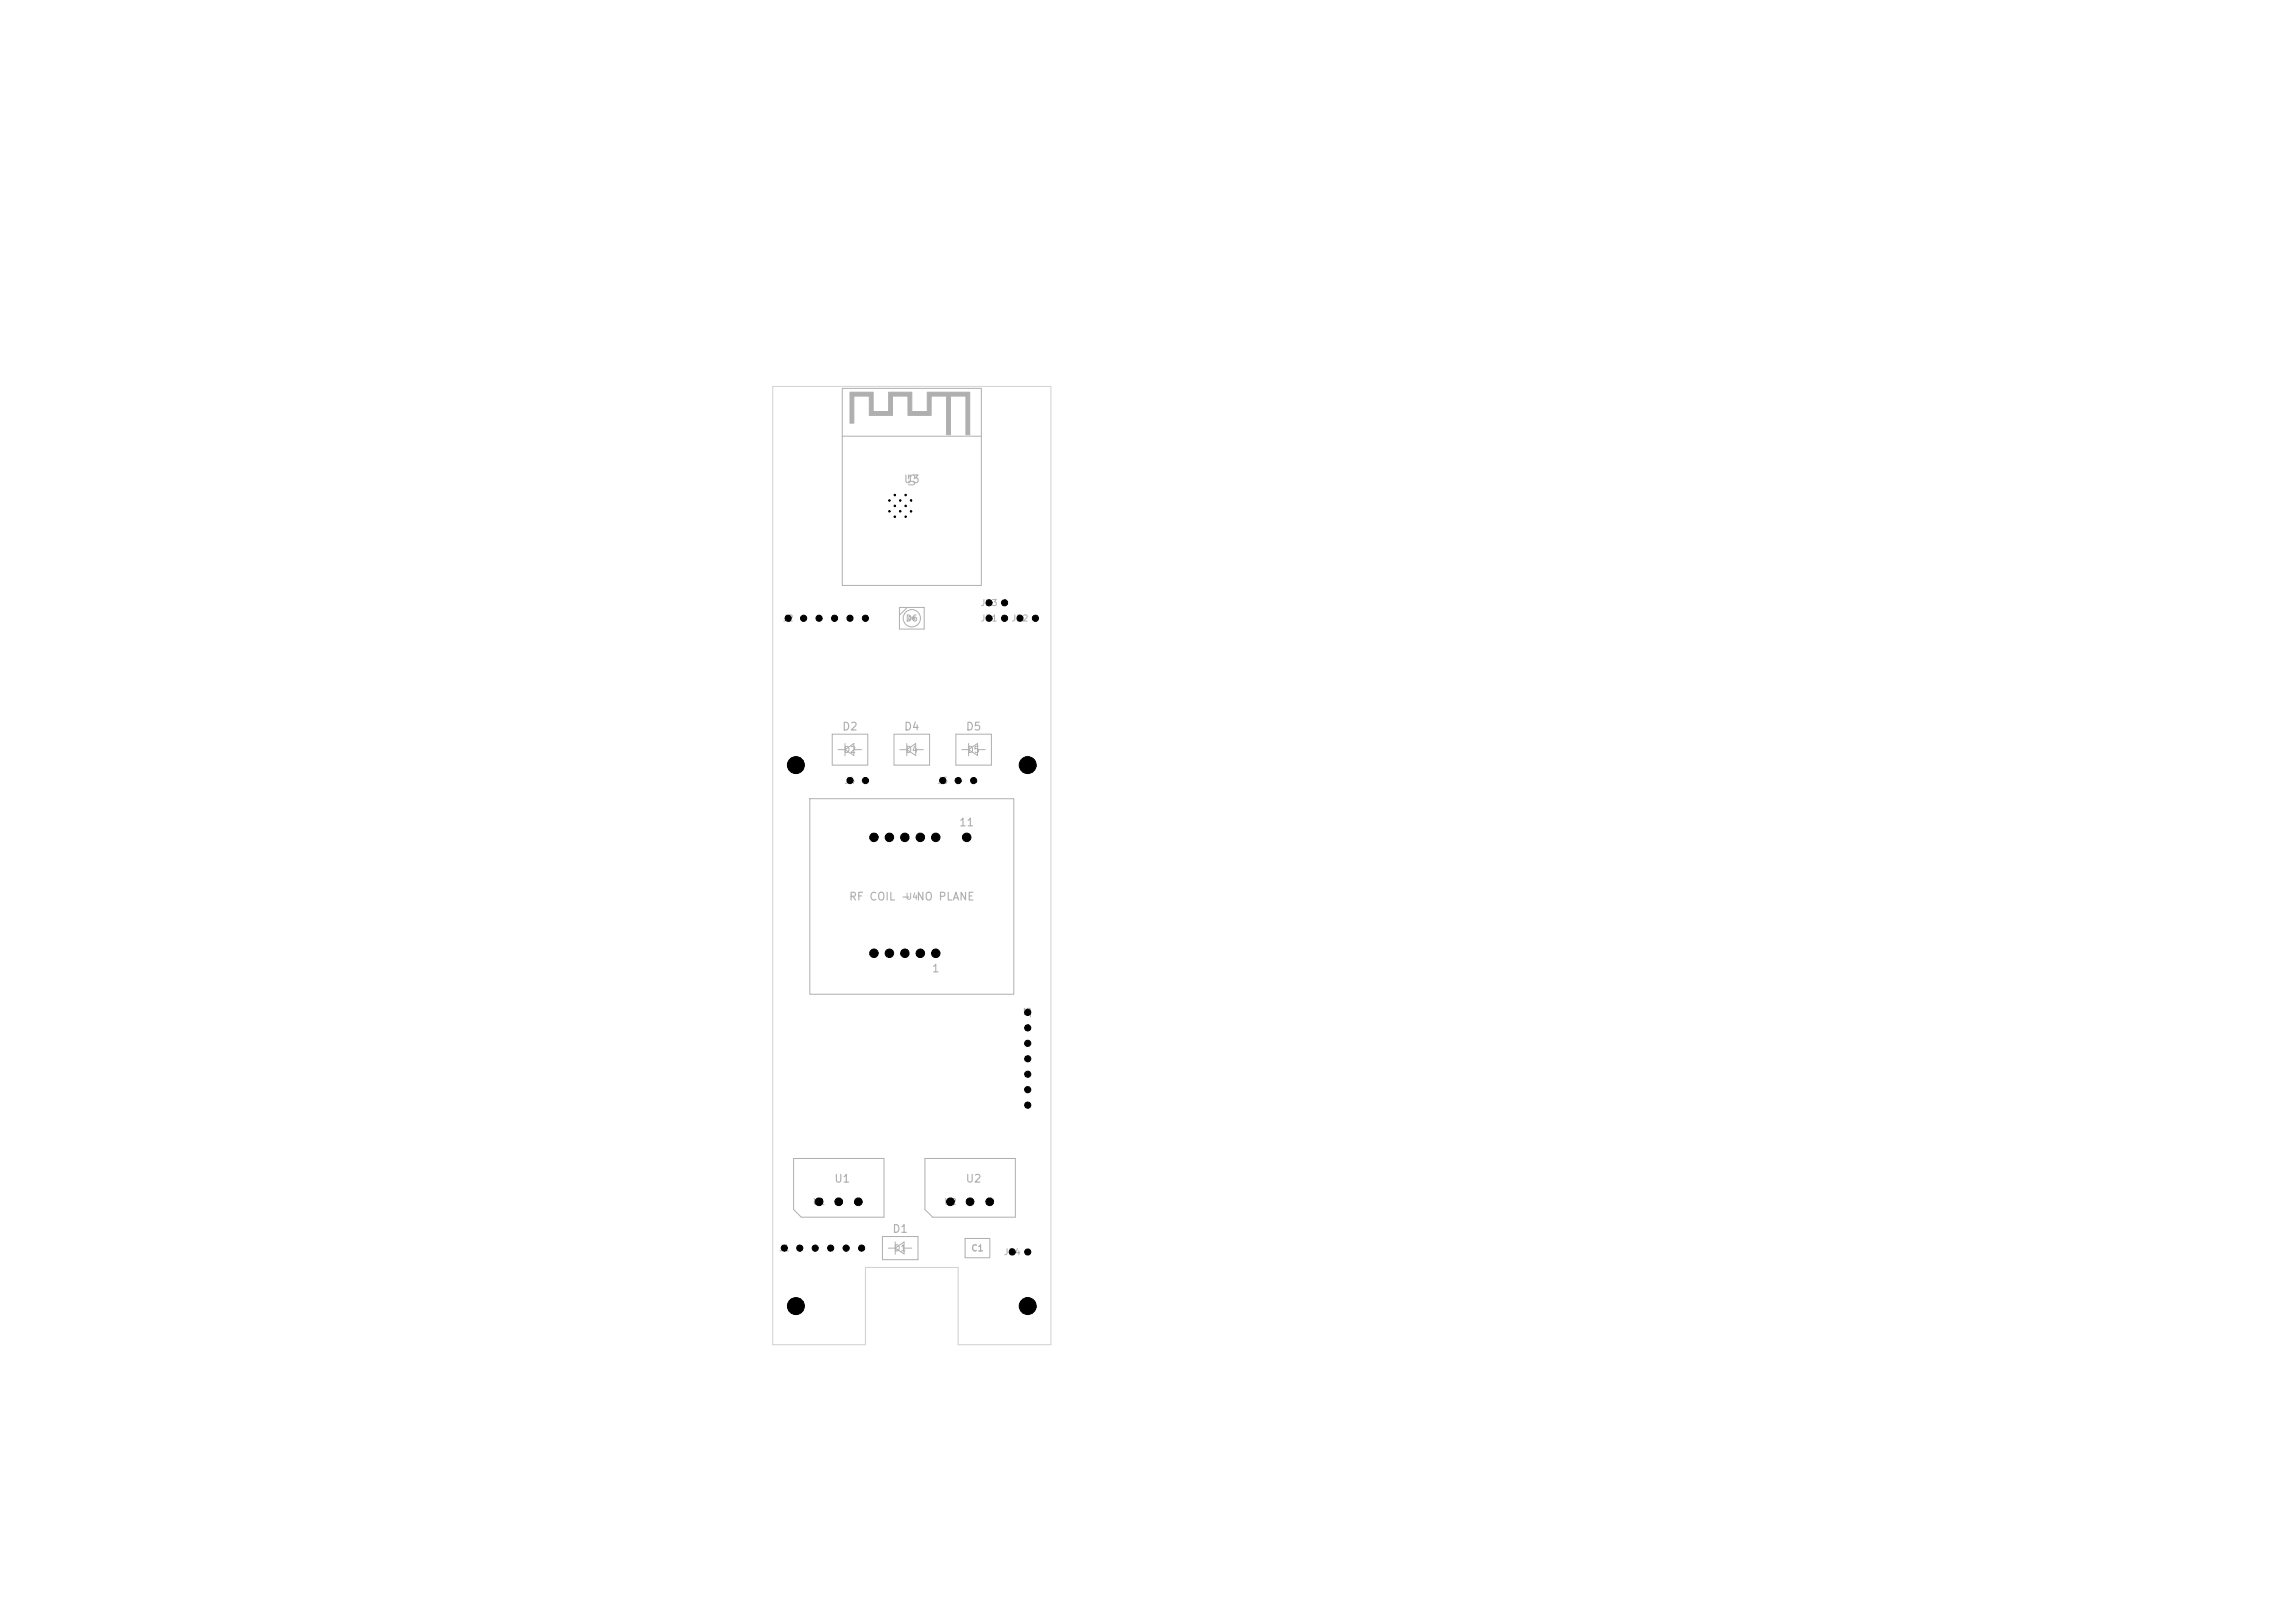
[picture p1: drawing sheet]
<svg xmlns="http://www.w3.org/2000/svg" width="297mm" height="210mm" viewBox="0 0 297 210" stroke-linecap="round" stroke-linejoin="round" font-family="sans-serif">
<defs><g id="words">
<g font-size="1" fill="#afafaf">
<text x="116.9" y="62.8">U3</text>
<text x="108.9" y="94.8">D2</text>
<text x="116.9" y="94.8">D4</text>
<text x="124.9" y="94.8">D5</text>
<text x="124" y="107.2">11</text>
<text x="109.8" y="116.8">RF COIL - NO PLANE</text>
<text x="120.5" y="126.1">1</text>
<text x="107.9" y="153.3">U1</text>
<text x="124.9" y="153.3">U2</text>
<text x="115.4" y="159.8">D1</text>
</g>
<g font-size=".8" fill="#afafaf">
<text x="118.6" y="63" transform="rotate(-90 118.6 63)">U3</text>
<text x="101.2" y="80.6">J2</text>
<text x="117.1" y="80.6">D6</text>
<text x="126.8" y="78.6">JP3</text>
<text x="126.8" y="80.6">JP1</text>
<text x="130.8" y="80.6">JP2</text>
<text x="109.1" y="97.6">D2</text>
<text x="109.2" y="101.6">J4</text>
<text x="117.1" y="97.6">D4</text>
<text x="121.2" y="101.6">J5</text>
<text x="125.1" y="97.6">D5</text>
<text x="117.1" y="116.6">U4</text>
<text x="133.6" y="131.8" transform="rotate(-90 133.6 131.8)">J3</text>
<text x="105.1" y="156.1">U1</text>
<text x="122.1" y="156.1">U2</text>
<text x="100.7" y="162.1">J1</text>
<text x="115.6" y="162.1">D1</text>
<text x="125.6" y="162.1">C1</text>
<text x="129.8" y="162.6">JP4</text>
</g>
</g></defs>
<g fill="none" stroke="#afafaf" stroke-width=".13">
<path d="M109 56.4v-6.1h18v6.1M109 56.4h18v19.3h-18zM110 50.7h3v2.6h2v-2.6h3v2.6h2v-2.6h5.5v5.6h-.5v-5h-2v5h-.5v-5h-2v2.4h-3v-2.4h-2v2.4h-3v-2.4h-2v3.4h-.5zM116.4 78.6h3.2v2.8h-3.2zM117.4 78.6l-1 1M107.7 95h4.6v4h-4.6zM108.4 97h1M109.4 96.2v1.6M109.4 97l1.1-.8v1.6zM110.5 97h1M123.7 95h4.6v4h-4.6zM124.4 97h1"/>
<path d="M125.4 96.2v1.6M125.4 97l1.1-.8v1.6zM126.5 97h1M104.8 103.4h26.4v25.2h-26.4zM102.7 149.9h11.7v7.6h-10.7l-1-1zM119.7 149.9h11.7v7.6h-10.7l-1-1z"/>
<circle cx="118" cy="80" r="1.12"/>
</g>
<path d="M110 50.7h3v2.6h2v-2.6h3v2.6h2v-2.6h5.5v5.6h-.5v-5h-2v5h-.5v-5h-2v2.4h-3v-2.4h-2v2.4h-3v-2.4h-2v3.4h-.5z" fill="#afafaf"/>
<path d="M115.7 95h4.6v4h-4.6zM116.4 97h1M117.4 96.2v1.6M117.4 97l1.1-.8v1.6zM118.5 97h1M114.2 160h4.6v3h-4.6zM114.9 161.5h1M115.9 160.7v1.6M115.9 161.5l1.1-.8v1.6zM117 161.5h1M124.9 160.3h3.2v2.5h-3.2z" fill="none" stroke="#afafaf" stroke-width=".13"/>
<path d="M100 50h36v124h-12v-10h-12v10h-12z" fill="none" stroke="#d0d2cd" stroke-width=".13"/>
<g fill="#000" stroke="#000" stroke-width=".13">
<circle cx="115.1" cy="66.2" r=".1"/>
<circle cx="115.1" cy="64.8" r=".1"/>
<circle cx="115.8" cy="66.9" r=".1"/>
<circle cx="115.8" cy="65.5" r=".1"/>
<circle cx="115.8" cy="64.1" r=".1"/>
<circle cx="116.5" cy="66.2" r=".1"/>
<circle cx="116.5" cy="64.8" r=".1"/>
<circle cx="117.2" cy="66.9" r=".1"/>
<circle cx="117.2" cy="65.5" r=".1"/>
<circle cx="117.2" cy="64.1" r=".1"/>
<circle cx="117.9" cy="66.2" r=".1"/>
<circle cx="117.9" cy="64.8" r=".1"/>
<circle cx="128" cy="78" r=".4"/>
<circle cx="130" cy="78" r=".4"/>
<circle cx="102" cy="80" r=".4"/>
<circle cx="103" cy="99" r="1.1"/>
<circle cx="104" cy="80" r=".4"/>
<circle cx="106" cy="80" r=".4"/>
<circle cx="108" cy="80" r=".4"/>
<circle cx="110" cy="80" r=".4"/>
<circle cx="112" cy="80" r=".4"/>
<circle cx="128" cy="80" r=".4"/>
<circle cx="130" cy="80" r=".4"/>
<circle cx="132" cy="80" r=".4"/>
<circle cx="133" cy="99" r="1.1"/>
<circle cx="134" cy="80" r=".4"/>
<circle cx="110" cy="101" r=".4"/>
<circle cx="112" cy="101" r=".4"/>
<circle cx="113.1" cy="108.3" r=".55"/>
<circle cx="115.1" cy="108.3" r=".55"/>
<circle cx="117.1" cy="108.3" r=".55"/>
<circle cx="119.1" cy="108.3" r=".55"/>
<circle cx="121.1" cy="108.3" r=".55"/>
<circle cx="122" cy="101" r=".4"/>
<circle cx="124" cy="101" r=".4"/>
<circle cx="125.1" cy="108.3" r=".55"/>
<circle cx="126" cy="101" r=".4"/>
<circle cx="113.1" cy="123.4" r=".55"/>
<circle cx="115.1" cy="123.4" r=".55"/>
<circle cx="117.1" cy="123.4" r=".55"/>
<circle cx="119.1" cy="123.4" r=".55"/>
<circle cx="121.1" cy="123.4" r=".55"/>
<circle cx="133" cy="133" r=".4"/>
<circle cx="133" cy="131" r=".4"/>
<circle cx="133" cy="135" r=".4"/>
<circle cx="133" cy="137" r=".4"/>
<circle cx="133" cy="139" r=".4"/>
<circle cx="106" cy="155.5" r=".5"/>
<circle cx="108.5" cy="155.5" r=".5"/>
<circle cx="111.1" cy="155.5" r=".5"/>
<circle cx="123" cy="155.5" r=".5"/>
<circle cx="125.5" cy="155.5" r=".5"/>
<circle cx="128.1" cy="155.5" r=".5"/>
<circle cx="133" cy="141" r=".4"/>
<circle cx="133" cy="143" r=".4"/>
<circle cx="101.5" cy="161.5" r=".4"/>
<circle cx="103" cy="169" r="1.1"/>
<circle cx="103.5" cy="161.5" r=".4"/>
<circle cx="105.5" cy="161.5" r=".4"/>
<circle cx="107.5" cy="161.5" r=".4"/>
<circle cx="109.5" cy="161.5" r=".4"/>
<circle cx="111.5" cy="161.5" r=".4"/>
<circle cx="131" cy="162" r=".4"/>
<circle cx="133" cy="169" r="1.1"/>
<circle cx="133" cy="162" r=".4"/>
</g>
<use href="#words"/>
</svg>
